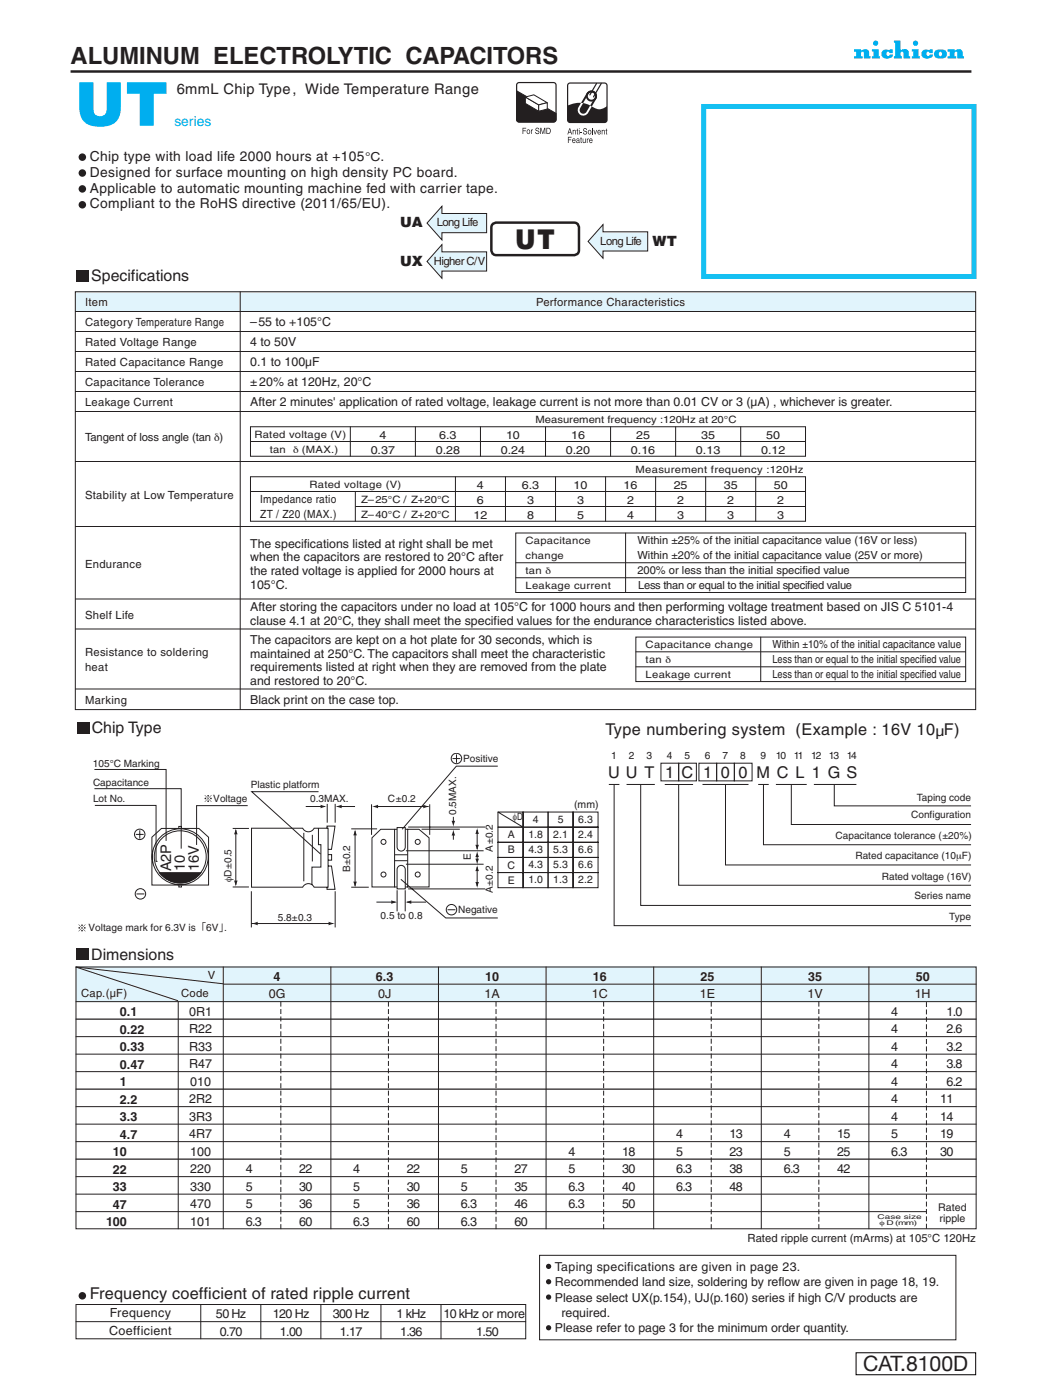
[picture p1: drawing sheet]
<svg xmlns="http://www.w3.org/2000/svg" width="210mm" height="280mm" viewBox="0 0 210 280" stroke-linecap="round" stroke-linejoin="round" font-family="sans-serif">
<defs><g id="words">
<text font-size="12" fill="#00aeef" x="15" y="25.1">UT</text>
<text font-size="5.4" fill="#231f20" x="103" y="49.8">UT</text>
<text font-size="4.8" fill="#231f20" x="14.1" y="12.9">ALUMINUM  ELECTROLYTIC  CAPACITORS</text>
<text font-size="4.2" fill="#231f20" x="172.5" y="274.2">CAT.8100D</text>
<g font-size="3.3" fill="#231f20">
<text x="121" y="147">Type numbering system (Example : 16V 10µF)</text>
<text x="18" y="259.8">Frequency coefficient of rated ripple current</text>
</g>
<g font-size="3.2" fill="#231f20">
<text x="18.2" y="56.3">Specifications</text>
<text x="18.3" y="146.7">Chip Type</text>
<text x="121.5" y="155.6">U U T</text>
<text x="132.9" y="155.6">1</text>
<text x="136.2" y="155.6">C</text>
<text x="140.5" y="155.6">1</text>
<text x="144" y="155.6">0</text>
<text x="147.6" y="155.6">0</text>
<text x="151.2" y="155.6">M C L 1 G S</text>
<text x="122.8" y="160.1">U U</text>
<text x="130.1" y="160.1">T 1</text>
<text x="148.9" y="160.1">0 M C</text>
<text x="166.7" y="160.1">G S</text>
<text x="18.2" y="191.9">Dimensions</text>
</g>
<g font-size="2.9" fill="#231f20">
<text x="35.3" y="18.8">6mmL Chip Type,   Wide Temperature Range</text>
<text x="32.9" y="169.8" transform="rotate(-90 32.9 169.8)">A2P</text>
<text x="35.6" y="169.8" transform="rotate(-90 35.6 169.8)">10</text>
<text x="38.4" y="169.8" transform="rotate(-90 38.4 169.8)">16V</text>
<text x="34.2" y="174.3" transform="rotate(-90 34.2 174.3)">A2P</text>
<text x="37" y="174.3" transform="rotate(-90 37 174.3)">10</text>
<text x="39.7" y="174.3" transform="rotate(-90 39.7 174.3)">16V</text>
</g>
<text font-size="2.8" fill="#00aeef" x="34.9" y="25.1">series</text>
<g font-size="2.8" fill="#231f20">
<text x="18" y="32.2">Chip type with load life 2000 hours at +105°C.</text>
<text x="18" y="35.3">Designed for surface mounting on high density PC board.</text>
<text x="18" y="38.5">Applicable to automatic mounting machine fed with carrier tape.</text>
<text x="18" y="41.7">Compliant to the RoHS directive (2011/65/EU).</text>
<text x="79.9" y="45.4">UA</text>
<text x="79.9" y="53.2">UX</text>
<text x="130.4" y="49.2">WT</text>
</g>
<g font-size="2.5" fill="#231f20">
<text x="50" y="65.2">–55 to +105°C</text>
<text x="50" y="69.2">4 to 50V</text>
<text x="50" y="73.2">0.1 to 100µF</text>
<text x="50" y="77.2">±20% at 120Hz, 20°C</text>
<text x="50" y="81.2">After 2 minutes' application of rated voltage, leakage current is not more than 0.01 CV or 3 (µA) , whichever is greater.</text>
<text x="50" y="109.5">The specifications listed at right shall be met</text>
<text x="50" y="112.3">when the capacitors are restored to 20°C after</text>
<text x="50" y="115">the rated voltage is applied for 2000 hours at</text>
<text x="50" y="117.8">105°C.</text>
<text x="50" y="122.3">After storing the capacitors under no load at 105°C for 1000 hours and then performing voltage treatment based on JIS C 5101-4</text>
<text x="50" y="125.1">clause 4.1 at 20°C, they shall meet the specified values for the endurance characteristics listed above.</text>
<text x="50" y="128.8">The capacitors are kept on a hot plate for 30 seconds, which is</text>
<text x="50" y="131.5">maintained at 250°C. The capacitors shall meet the characteristic</text>
<text x="50" y="134.3">requirements listed at right when they are removed from the plate</text>
<text x="50" y="137">and restored to 20°C.</text>
<text x="50" y="140.8">Black print on the case top.</text>
<text x="54.7" y="196.2">4</text>
<text x="75.1" y="196.2">6.3</text>
<text x="97" y="196.2">10</text>
<text x="118.5" y="196.2">16</text>
<text x="140" y="196.2">25</text>
<text x="161.5" y="196.2">35</text>
<text x="183" y="196.2">50</text>
<text x="24" y="203.2">0.1</text>
<text x="37.8" y="203.2">0R1</text>
<text x="53.7" y="199.7">0G</text>
<text x="75.5" y="199.7">0J</text>
<text x="96.8" y="199.7">1A</text>
<text x="118.3" y="199.7">1C</text>
<text x="139.8" y="199.7">1E</text>
<text x="161.3" y="199.7">1V</text>
<text x="178.1" y="203.2">4</text>
<text x="182.8" y="199.7">1H</text>
<text x="189.1" y="203.2">1.0</text>
<text x="24" y="206.7">0.22</text>
<text x="37.8" y="206.7">R22</text>
<text x="178.1" y="206.7">4</text>
<text x="189.1" y="206.7">2.6</text>
<text x="24" y="210.2">0.33</text>
<text x="24" y="213.7">0.47</text>
<text x="37.8" y="210.2">R33</text>
<text x="37.8" y="213.7">R47</text>
<text x="178.1" y="210.2">4</text>
<text x="178.1" y="213.7">4</text>
<text x="189.1" y="210.2">3.2</text>
<text x="189.1" y="213.7">3.8</text>
<text x="24" y="217.2">1</text>
<text x="24" y="220.7">2.2</text>
<text x="37.8" y="220.7">2R2</text>
<text x="38" y="217.2">010</text>
<text x="178.1" y="217.2">4</text>
<text x="178.1" y="220.7">4</text>
<text x="187.8" y="220.7">11</text>
<text x="189.1" y="217.2">6.2</text>
<text x="24" y="224.2">3.3</text>
<text x="24" y="227.7">4.7</text>
<text x="37.8" y="224.2">3R3</text>
<text x="37.8" y="227.7">4R7</text>
<text x="135.1" y="227.7">4</text>
<text x="145.8" y="227.7">13</text>
<text x="156.6" y="227.7">4</text>
<text x="167.3" y="227.7">15</text>
<text x="178.1" y="224.2">4</text>
<text x="178.1" y="227.7">5</text>
<text x="187.8" y="224.2">14</text>
<text x="187.8" y="227.7">19</text>
<text x="22.6" y="231.2">10</text>
<text x="38" y="231.2">100</text>
<text x="113.6" y="231.2">4</text>
<text x="124.3" y="231.2">18</text>
<text x="135.1" y="231.2">5</text>
<text x="145.8" y="231.2">23</text>
<text x="156.6" y="231.2">5</text>
<text x="167.3" y="231.2">25</text>
<text x="178.1" y="231.2">6.3</text>
<text x="187.8" y="231.2">30</text>
<text x="22.6" y="234.7">22</text>
<text x="22.6" y="238.2">33</text>
<text x="38" y="234.7">220</text>
<text x="38" y="238.2">330</text>
<text x="49.1" y="234.7">4</text>
<text x="49.1" y="238.2">5</text>
<text x="59.8" y="234.7">22</text>
<text x="59.8" y="238.2">30</text>
<text x="70.6" y="234.7">4</text>
<text x="70.6" y="238.2">5</text>
<text x="81.3" y="234.7">22</text>
<text x="81.3" y="238.2">30</text>
<text x="92.1" y="234.7">5</text>
<text x="92.1" y="238.2">5</text>
<text x="102.8" y="234.7">27</text>
<text x="102.8" y="238.2">35</text>
<text x="113.6" y="234.7">5</text>
<text x="113.6" y="238.2">6.3</text>
<text x="124.3" y="234.7">30</text>
<text x="124.3" y="238.2">40</text>
<text x="135.1" y="234.7">6.3</text>
<text x="135.1" y="238.2">6.3</text>
<text x="145.8" y="234.7">38</text>
<text x="145.8" y="238.2">48</text>
<text x="156.6" y="234.7">6.3</text>
<text x="167.3" y="234.7">42</text>
<text x="21.2" y="245.2">100</text>
<text x="22.6" y="241.7">47</text>
<text x="38" y="241.7">470</text>
<text x="38" y="245.2">101</text>
<text x="49.1" y="241.7">5</text>
<text x="49.1" y="245.2">6.3</text>
<text x="59.8" y="241.7">36</text>
<text x="59.8" y="245.2">60</text>
<text x="70.6" y="241.7">5</text>
<text x="70.6" y="245.2">6.3</text>
<text x="81.3" y="241.7">36</text>
<text x="81.3" y="245.2">60</text>
<text x="92.1" y="241.7">6.3</text>
<text x="92.1" y="245.2">6.3</text>
<text x="102.8" y="241.7">46</text>
<text x="102.8" y="245.2">60</text>
<text x="113.6" y="241.7">6.3</text>
<text x="124.3" y="241.7">50</text>
<text x="110.9" y="254.2">Taping specifications are given in page 23.</text>
<text x="110.9" y="257.3">Recommended land size, soldering by reflow are given in page 18, 19.</text>
<text x="21.9" y="263.5">Frequency</text>
<text x="43.2" y="263.6">50 Hz</text>
<text x="54.5" y="263.6">120 Hz</text>
<text x="66.5" y="263.6">300 Hz</text>
<text x="79.2" y="263.6">1 kHz</text>
<text x="88.6" y="263.6">10 kHz or more</text>
<text x="110.9" y="260.4">Please select UX(p.154), UJ(p.160) series if high C/V products are</text>
<text x="112.2" y="263.5">required.</text>
<text x="21.8" y="267">Coefficient</text>
<text x="43.9" y="267.1">0.70</text>
<text x="55.9" y="267.1">1.00</text>
<text x="67.9" y="267.1">1.17</text>
<text x="79.9" y="267.1">1.36</text>
<text x="95.2" y="267.1">1.50</text>
<text x="110.9" y="266.5">Please refer to page 3 for the minimum order quantity.</text>
</g>
<g font-size="2.5" fill="#fff">
<text x="185.6" y="241.8">Allowable</text>
<text x="185.6" y="245.3">ripple</text>
</g>
<g font-size="2.3" fill="#231f20">
<text x="87.3" y="45.2">Long Life</text>
<text x="86.7" y="52.9">Higher C/V</text>
<text x="119.9" y="48.9">Long Life</text>
<text x="17" y="65.3">Category Temperature Range</text>
<text x="17" y="61.2">Item</text>
<text x="107.1" y="61.2">Performance Characteristics</text>
<text x="17" y="69.3">Rated Voltage Range</text>
<text x="17" y="73.3">Rated Capacitance Range</text>
<text x="17" y="77.2">Capacitance Tolerance</text>
<text x="17" y="81.2">Leakage Current</text>
<text x="17" y="88.3">Tangent of loss angle (tan δ)</text>
<text x="17" y="99.7">Stability at Low Temperature</text>
<text x="52" y="100.6">Impedance ratio</text>
<text x="52" y="103.6">ZT / Z20 (MAX.)</text>
<text x="17" y="113.5">Endurance</text>
<text x="17" y="123.7">Shelf Life</text>
<text x="17" y="131.2">Resistance to soldering</text>
<text x="17" y="134.2">heat</text>
<text x="17" y="140.7">Marking</text>
<text x="41.5" y="195.9">V</text>
<text x="16.2" y="199.4">Cap.(µF)</text>
<text x="36.2" y="199.3">Code</text>
<text x="149.4" y="248.5">Rated ripple current (mArms) at 105°C 120Hz</text>
</g>
<g font-size="2.2" fill="#231f20">
<text x="75.8" y="87.7">4</text>
<text x="87.8" y="87.7">6.3</text>
<text x="101.1" y="87.7">10</text>
<text x="114.1" y="87.7">16</text>
<text x="127.1" y="87.7">25</text>
<text x="140.1" y="87.7">35</text>
<text x="153.1" y="87.7">50</text>
<text x="74.1" y="90.7">0.37</text>
<text x="87.1" y="90.7">0.28</text>
<text x="100.1" y="90.7">0.24</text>
<text x="113.1" y="90.7">0.20</text>
<text x="126.1" y="90.7">0.16</text>
<text x="139.1" y="90.7">0.13</text>
<text x="152.1" y="90.7">0.12</text>
<text x="95.3" y="97.7">4</text>
<text x="95.3" y="100.7">6</text>
<text x="104.3" y="97.7">6.3</text>
<text x="105.3" y="100.7">3</text>
<text x="114.6" y="97.7">10</text>
<text x="115.3" y="100.7">3</text>
<text x="124.6" y="97.7">16</text>
<text x="125.3" y="100.7">2</text>
<text x="134.6" y="97.7">25</text>
<text x="135.3" y="100.7">2</text>
<text x="144.6" y="97.7">35</text>
<text x="145.3" y="100.7">2</text>
<text x="154.6" y="97.7">50</text>
<text x="155.3" y="100.7">2</text>
<text x="94.6" y="103.7">12</text>
<text x="105.3" y="103.7">8</text>
<text x="115.3" y="103.7">5</text>
<text x="125.3" y="103.7">4</text>
<text x="135.3" y="103.7">3</text>
<text x="145.3" y="103.7">3</text>
<text x="155.3" y="103.7">3</text>
<text x="127.4" y="108.8">Within ±25% of the initial capacitance value (16V or less)</text>
<text x="127.4" y="111.8">Within ±20% of the initial capacitance value (25V or more)</text>
<text x="127.4" y="114.8">200% or less than the initial specified value</text>
<text x="127.5" y="117.8">Less than or equal to the initial specified value</text>
<text x="154.4" y="129.7">Within ±10% of the initial capacitance value</text>
<text x="154.4" y="135.7">Less than or equal to the initial specified value</text>
<text x="154.4" y="132.7">Less than or equal to the initial specified value</text>
</g>
<g font-size="2.1" fill="#231f20">
<text x="114.2" y="160.1">6.3</text>
<text x="114.7" y="161.6">(mm)</text>
<text x="100.1" y="163.2">A</text>
<text x="100.1" y="166.2">B</text>
<text x="101.4" y="167.6">A</text>
<text x="104.3" y="163.1">1.8</text>
<text x="104.3" y="166.2">4.3</text>
<text x="105.6" y="167.6">1.8</text>
<text x="106.4" y="164.5">4</text>
<text x="109.3" y="163.1">2.1</text>
<text x="109.3" y="166.2">5.3</text>
<text x="110.6" y="167.6">2.1</text>
<text x="111.4" y="164.5">5</text>
<text x="114.2" y="163.1">2.4</text>
<text x="114.2" y="166.2">6.6</text>
<text x="115.6" y="164.5">6.3</text>
<text x="115.6" y="167.6">2.4</text>
<text x="100.1" y="169.3">C</text>
<text x="100.1" y="172.3">E</text>
<text x="101.4" y="173.8">C</text>
<text x="101.4" y="170.6">B</text>
<text x="104.3" y="169.2">4.3</text>
<text x="104.3" y="172.2">1.0</text>
<text x="105.6" y="170.6">4.3</text>
<text x="105.6" y="173.6">4.3</text>
<text x="109.3" y="169.2">5.3</text>
<text x="109.3" y="172.2">1.3</text>
<text x="110.6" y="170.6">5.3</text>
<text x="110.6" y="173.6">5.3</text>
<text x="114.2" y="169.2">6.6</text>
<text x="114.2" y="172.2">2.2</text>
<text x="115.6" y="170.6">6.6</text>
<text x="115.6" y="173.6">6.6</text>
<text x="101.4" y="176.7">E</text>
<text x="105.6" y="176.6">1.0</text>
<text x="110.6" y="176.6">1.3</text>
<text x="115.6" y="176.6">2.2</text>
<text x="187.5" y="242.1">Rated</text>
<text x="187.7" y="244.4">ripple</text>
</g>
<g font-size="2" fill="#231f20">
<text x="50.8" y="87.6">Rated voltage (V)</text>
<text x="107" y="84.6">Measurement frequency :120Hz at 20°C</text>
<text x="53.9" y="90.6">tan</text>
<text x="58.5" y="90.6">δ (MAX.)</text>
<text x="127" y="94.6">Measurement frequency :120Hz</text>
<text x="61.8" y="97.6">Rated voltage (V)</text>
<text x="72.2" y="100.5">Z–25°C / Z+20°C</text>
<text x="72.2" y="103.6">Z–40°C / Z+20°C</text>
<text x="105" y="108.9">Capacitance</text>
<text x="105" y="111.9">change</text>
<text x="105" y="114.9">tan δ</text>
<text x="105" y="117.9">Leakage current</text>
<text x="129" y="129.7">Capacitance change</text>
<text x="129" y="135.7">Leakage current</text>
<text x="129" y="132.7">tan δ</text>
<text x="17.3" y="155.9">Lot No.</text>
<text x="17.3" y="152.8">Capacitance</text>
<text x="18.6" y="153.4">105°C Marking</text>
<text x="92.5" y="152.4">Positive</text>
<text x="122.1" y="151.7">1</text>
<text x="125.6" y="151.7">2</text>
<text x="129.2" y="151.7">3</text>
<text x="133.2" y="151.7">4</text>
<text x="136.8" y="151.7">5</text>
<text x="140.8" y="151.7">6</text>
<text x="144.4" y="151.7">7</text>
<text x="147.9" y="151.7">8</text>
<text x="151.9" y="151.7">9</text>
<text x="155" y="151.7">10</text>
<text x="158.6" y="151.7">11</text>
<text x="162.1" y="151.7">12</text>
<text x="165.6" y="151.7">13</text>
<text x="169.2" y="151.7">14</text>
<text x="18.6" y="160.4">Lot No.</text>
<text x="18.6" y="157.2">Capacitance</text>
<text x="42.6" y="160.4">Voltage</text>
<text x="50.1" y="157.6">Plastic platform</text>
<text x="62" y="160.3">0.3MAX.</text>
<text x="77.5" y="160.4">C±0.2</text>
<text x="89.9" y="158.5" transform="rotate(-90 89.9 158.5)">0.5MAX.</text>
<text x="123.4" y="156.1">1</text>
<text x="126.9" y="156.1">2</text>
<text x="134.5" y="156.1">4</text>
<text x="138.1" y="156.1">5</text>
<text x="142.1" y="156.1">6</text>
<text x="145.7" y="156.1">7</text>
<text x="149.2" y="156.1">8</text>
<text x="153.2" y="156.1">9</text>
<text x="156.3" y="156.1">10</text>
<text x="159.9" y="156.1">11</text>
<text x="163.4" y="156.1">12</text>
<text x="166.9" y="156.1">13</text>
<text x="170.5" y="156.1">14</text>
<text x="183.2" y="160.3">Taping code</text>
<text x="91.2" y="163" transform="rotate(-90 91.2 163)">0.5MAX.</text>
<text x="97.2" y="165.9" transform="rotate(-90 97.2 165.9)">A±0.2</text>
<text x="102.5" y="164.1">φD</text>
<text x="167" y="167.7">Capacitance tolerance (±20%)</text>
<text x="182.1" y="163.7">Configuration</text>
<text x="184.5" y="164.7">Taping code</text>
<text x="44.9" y="171.9" transform="rotate(-90 44.9 171.9)">φD±0.5</text>
<text x="68.7" y="170" transform="rotate(-90 68.7 170)">B±0.2</text>
<text x="94.1" y="172" transform="rotate(-90 94.1 172)">E</text>
<text x="98.5" y="170.3" transform="rotate(-90 98.5 170.3)">A±0.2</text>
<text x="168.3" y="172.2">Capacitance tolerance (±20%)</text>
<text x="170.9" y="171.9">Rated capacitance (10μF)</text>
<text x="183.4" y="168.1">Configuration</text>
<text x="46.2" y="176.4" transform="rotate(-90 46.2 176.4)">φD±0.5</text>
<text x="70" y="174.4" transform="rotate(-90 70 174.4)">B±0.2</text>
<text x="74.7" y="179.4">0.5 to 0.8</text>
<text x="90.2" y="178.2">Negative</text>
<text x="97.2" y="174.2" transform="rotate(-90 97.2 174.2)">A±0.2</text>
<text x="98.5" y="178.6" transform="rotate(-90 98.5 178.6)">A±0.2</text>
<text x="172.2" y="176.3">Rated capacitance (10μF)</text>
<text x="176.2" y="176">Rated voltage (16V)</text>
<text x="182.7" y="179.9">Series name</text>
<text x="55.5" y="184.2">5.8±0.3</text>
<text x="76.1" y="183.8">0.5 to 0.8</text>
<text x="91.5" y="182.6">Negative</text>
<text x="177.5" y="180.5">Rated voltage (16V)</text>
<text x="184" y="184.3">Series name</text>
<text x="189.7" y="184">Type</text>
<text x="17.7" y="186.2">Voltage mark for 6.3V is</text>
<text x="41.2" y="186.2">6V .</text>
</g>
<g font-size="1.3" fill="#231f20">
<text x="175.4" y="243.7">Case size</text>
<text x="175.8" y="245">φ D (mm)</text>
</g>
</g></defs>
<path d="M14.1 14.3h180" fill="none" stroke="#231f20" stroke-width=".49"/>
<g fill="#00aeef">
<path d="M174.2 9.8h1.4v1.4h.2v.5h-1.6v-.5h.3v-.9h-.3z"/>
<path d="M170.6 9.9h1.4v.1a1.32 1.32 0 0 1 1.6 .2l.1 .9 .2 .1v.5h-1.3v-1.2l-.3-.2-.3 .3v.6h.4v.5h-1.8v-.5h.5v-.9h-.5z"/>
<path d="M189.3 9.9h1.4v.1a1.32 1.32 0 0 1 1.6 .2v.9l.3 .1v.5h-1.3v-1.2l-.3-.2-.3 .3v.6h.4v.5h-1.8v-.5h.5v-.9h-.5z"/>
<path d="M182.2 9.8h1.3v1.4h.3v.5h-1.6v-.5h.3v-.9h-.3z"/>
<path d="M176.5 10.1l.5-.2 .7 .2 .1-.2h.6v.7h-.6l-.2-.2a.4 .4 0 0 0-.5 .4 .4 .4 0 0 0 .5 .4l.2-.3h.6a1.26 1.26 0 0 1-1.7 .7 .91 .91 0 0 1-.2-1.5z"/>
<path d="M184.4 10.1l.6-.2 .6 .2 .2-.2h.6v.7h-.6l-.2-.2a.4 .4 0 0 0-.5 .4 .4 .4 0 0 0 .5 .4l.2-.3h.6a1.26 1.26 0 0 1-1.7 .7 .91 .91 0 0 1-.3-1.5z"/>
<path d="M178.6 8.1h1.3v1.9a1.41 1.41 0 0 1 1.6 .2l.1 .9 .3 .1v.5h-1.4l-.1-1.3a.32 .32 0 0 0-.5 .2v.6l.3 .1v.4h-1.6v-.4l.3-.1v-2.6l-.2-.1z"/>
<path d="M187.7 10.4a.43 .43 0 0 0-.1 .5 .43 .43 0 0 0 .5 .3 .43 .43 0 0 0 .1-.5 .43 .43 0 0 0-.5-.3zM186.9 10.1l1-.2a.96 .96 0 0 1 1.3 .9 .96 .96 0 0 1-1.3 .9 .97 .97 0 0 1-1.1-.4 .97 .97 0 0 1 .1-1.2z"/>
<circle cx="175" cy="8.6" r=".53"/>
<circle cx="182.9" cy="8.6" r=".53"/>
</g>
<path d="M171.1 270.6h23.8v4.3h-23.8z" fill="none" stroke="#000" stroke-width=".2"/>
<g fill="#231f20">
<circle cx="16.5" cy="31.4" r=".75"/>
<circle cx="16.5" cy="34.6" r=".75"/>
<circle cx="16.5" cy="37.8" r=".75"/>
<circle cx="16.5" cy="41" r=".75"/>
</g>
<path d="M103.3 16.8l.4-.3 7.2 .1 .2 .4-.1 7.2-.4 .2-7.1-.1-.3-.4z" fill="#fff"/>
<path d="M103.3 16.8l.4-.3 7.2 .1 .2 .4-.1 7.2-.4 .2-7.1-.1-.3-.4z" fill="none" stroke="#231f20" stroke-width=".24"/>
<path d="M103.2 18.2l7.9 4.5-.1 1.5-.4 .2-7.1-.1-.3-.4z" fill="#231f20"/>
<path d="M103.2 18.2l7.9 4.5-.1 1.5-.4 .2-7.1-.1-.3-.4z" fill="none" stroke="#231f20" stroke-width=".2"/>
<path d="M105 19.4l2.6 1.6v1.3l-2.6-1.6z" fill="#fff"/>
<path d="M105 19.4l2.6 1.6v1.3l-2.6-1.6z" fill="none" stroke="#231f20" stroke-width=".2"/>
<path d="M105 19.4l1.7-.4 2.6 1.5-1.7 .5z" fill="#fff"/>
<path d="M105 19.4l1.7-.4 2.6 1.5-1.7 .5z" fill="none" stroke="#231f20" stroke-width=".2"/>
<path d="M107.6 21l1.8-.5v1.3l-1.8 .5z" fill="#fff"/>
<path d="M107.6 21l1.8-.5v1.3l-1.8 .5z" fill="none" stroke="#231f20" stroke-width=".2"/>
<g fill="#231f20">
<path d="M104.4 25.6h.7v.1h-.5v.4h.5v.1h-.5v.6h-.2z"/>
<path d="M106.1 25.9l.1 .1 .3-.1-.3 .4v.5h-.1z"/>
<path d="M107.1 25.6h.5l.1 .3-.3-.2-.3 .2 .6 .3a.41 .41 0 0 1-.2 .6 .41 .41 0 0 1-.6-.4l.5 .3 .2-.2-.6-.4z"/>
<path d="M108 25.6h.2l.3 1 .3-1h.2v1.2h-.2v-1l-.3 1h-.1l-.3-1v1h-.1z"/>
<path d="M105.4 26.1v.5a.29 .29 0 0 0 .4-.3 .29 .29 0 0 0-.4-.2zM105.4 25.9a.42 .42 0 0 1 .5 .4 .42 .42 0 0 1-.5 .4 .6 .6 0 0 1 0-.8z"/>
<path d="M109.3 25.7v1a.48 .48 0 0 0 .6-.5 .48 .48 0 0 0-.6-.5zM109.2 25.6h.4a.65 .65 0 0 1 .4 .6 .65 .65 0 0 1-.4 .6h-.4z"/>
</g>
<path d="M113.5 16.9l.4-.3 7.1 .1 .3 .4-.1 7.1-.4 .3-7.1-.1-.3-.4z" fill="#fff"/>
<path d="M113.5 16.9l.4-.3 7.1 .1 .3 .4-.1 7.1-.4 .3-7.1-.1-.3-.4z" fill="none" stroke="#231f20" stroke-width=".24"/>
<path d="M113.4 21.1a5.1 5.1 0 0 1 5.4 .5 2.14 2.14 0 0 0 2.5-.4v2.8l-.3 .4-7.1 .1-.4-.3-.1-.2z" fill="#231f20"/>
<path d="M119.2 16.7l-1.3 2.3M120.2 16.7l-1.6 2.7" fill="none" stroke="#231f20" stroke-width=".24"/>
<circle cx="118.2" cy="19.2" r=".92" fill="none" stroke="#231f20" stroke-width=".38"/>
<path d="M116.1 20.6h.4l-.6 1a.73 .73 0 0 0 .3 1 .73 .73 0 0 0 1-.2l.7-1.3 .3 .2-.7 1.3a1.11 1.11 0 0 1-1.5 .4 1.11 1.11 0 0 1-.4-1.5z" fill="#fff"/>
<g fill="#231f20">
<path d="M117.4 18.4a1.11 1.11 0 0 1 1.5-.1 1.11 1.11 0 0 1 .2 1.5l-.9 1.5-.3-.2 .9-1.5a.73 .73 0 0 0-.3-1 .73 .73 0 0 0-1 .2l-1 1.8h-.4z"/>
<path d="M114.4 26l.2 .1 .2-.1 .2 .1 .1 .8h-.2v-.7l-.1-.1-.2 .1v.7h-.2z"/>
<path d="M115.3 25.7l.2 .3-.1 .1 .1 .8-.2-.1v-.7h-.1z"/>
<path d="M116 26.3h.3v.2h-.3z"/>
<path d="M116.7 25.7h.5l.1 .3-.4-.2-.2 .2 .5 .3a.41 .41 0 0 1-.2 .6 .41 .41 0 0 1-.5-.4l.4 .3 .3-.2-.6-.4z"/>
<path d="M118.3 25.7h.2v1.2h-.2z"/>
<path d="M118.6 26h.1l.2 .7 .2-.7h.2l-.3 .9h-.1z"/>
<path d="M120.2 26l.2 .1 .2-.1 .2 .1 .1 .8h-.2v-.7l-.1-.1-.2 .1v.7h-.2z"/>
<path d="M121.1 25.7l.2 .3-.1 .1 .1 .8-.2-.1v-.7h-.1z"/>
<path d="M113.5 27.4h.7v.1h-.6v.4h.5v.1h-.5v.6h-.1z"/>
<path d="M116 27.5l.3 .2-.1 .1 .1 .8h-.2l-.1-.8h-.1z"/>
<path d="M116.4 27.7h.2v.6l.1 .2 .2-.2v-.6h.1v.9l-.1-.1-.2 .1-.2-.1z"/>
<path d="M117.3 27.7l.1 .2 .2-.2-.2 .4v.5h-.1z"/>
<path d="M113.8 25.8l-.1 .6h.3zM113.8 25.7h.1l.4 1.2h-.2l-.1-.4h-.4l-.1 .4h-.1z"/>
<path d="M115.7 25.7h.1v.1h-.1zM115.7 26h.1v.9h-.1z"/>
<path d="M117.7 26.2v.5a.29 .29 0 0 0 .3-.3 .29 .29 0 0 0-.3-.2zM117.6 26a.42 .42 0 0 1 .6 .4 .42 .42 0 0 1-.6 .4 .6 .6 0 0 1 0-.8z"/>
<path d="M119.6 26.2l-.1 .2h.4v-.2zM119.5 26h.4l.1 .2 .1 .3h-.6l.2 .3 .4-.2-.4 .3a.5 .5 0 0 1-.4-.4 .5 .5 0 0 1 .2-.5z"/>
<path d="M114.5 27.9v.2h.4l-.1-.2zM114.5 27.7h.4l.1 .2v.3h-.5l.2 .3 .3-.2-.3 .3a.5 .5 0 0 1-.4-.4 .5 .5 0 0 1 .2-.5z"/>
<path d="M115.3 28.2l.1 .3 .2-.1v-.3zM115.2 27.8l.3-.1 .2 .1 .2 .8-.3-.1-.4 .1v-.4l.4-.3-.1-.1-.3 .2z"/>
<path d="M117.9 27.9l-.1 .2h.5l-.1-.2zM117.9 27.7h.4l.1 .2v.3h-.6l.3 .3 .3-.2-.4 .3a.5 .5 0 0 1-.3-.4 .5 .5 0 0 1 .2-.5z"/>
</g>
<path d="M140.6 21.3h54v34h-54z" fill="none" stroke="#15c0f2" stroke-width=".99" stroke-linecap="butt"/>
<path d="M15.4 53.9h2.4v2.4h-2.4z" fill-rule="evenodd" fill="#231f20"/>
<g fill="#e1f4fc">
<path d="M48 58.3h147v4h-147z" fill-rule="evenodd"/>
<path d="M15 58.3h33v4h-33z" fill-rule="evenodd"/>
</g>
<g fill="none" stroke="#231f20" stroke-width=".2">
<path d="M48 58.3v83.7M15 119.8h180M15 125.8h180M15 137.8h180M30.4 167.4l1.9-1.7h7.4l2 1.8v9.5h-11.3z"/>
<circle cx="36" cy="171.3" r="5.2"/>
<circle cx="36" cy="171.3" r="5.6"/>
</g>
<path d="M31.8 174.5h8.4a5.2 5.2 0 0 1-8.4 0z" fill="#231f20"/>
<g fill="none" stroke="#231f20" stroke-width=".2">
<path d="M18.9 157.7h17.3v12M63.6 158.3h-13.3l13.8 12.5M19 161.1h12.2v11.2h.3M31.8 174.5h8.4a5.2 5.2 0 0 1-8.4 0zM46.5 165.7h3.2M46.5 177.4h3.2M49.5 161.1h-10.2v7.9M50.2 178.3v7.2M50.3 165.6h10.2a1.27 1.27 0 0 0 1.1 .8 1.27 1.27 0 0 0 1.2-.8h2.8v11.8h-2.8a1.27 1.27 0 0 0-1.2-.7 1.27 1.27 0 0 0-1.1 .7h-10.2zM60.7 166.6v9.7M62.4 167v5.3M63.6 165.6v3.3h.5v4.5h-1.8v3.6"/>
<path d="M65.3 165.6v-.4h1.6l-.7 4.7h-.6M65.4 160.8v3.7M65.5 170.9h.8v1.1h-.8M65.6 173.2h.6l.7 4.7h-1.6v-.5M67 160.8v3.7M67 178.3v7.2M74.3 167.6l1.8-1.7h2.7v11.5h-4.5zM78.8 177.4h2.7M78.8 165.9h2.7M81.5 165.9h2.2l2 1.7v9.8h-4.2z"/>
</g>
<path d="M79.3 165.5h1.7v3.9a.82 .82 0 0 1-.8 .8 .82 .82 0 0 1-.9-.8z" fill="#fff"/>
<path d="M79.3 165.5h1.7v3.9a.82 .82 0 0 1-.8 .8 .82 .82 0 0 1-.9-.8z" fill="none" stroke="#231f20" stroke-width=".2"/>
<path d="M79.6 173.3a.82 .82 0 0 1 .9-.2 .82 .82 0 0 1 .5 .8v3.9h-1.7v-3.9z" fill="#fff"/>
<g fill="none" stroke="#231f20" stroke-width=".2">
<path d="M18.9 153.9h14.3v14.3M99.5 153.2h-8.3l-10.8 12.7M27.1 166.9h1.6M27.3 178.8h1.5M27.9 166.1v1.6M47.1 166v11M70.2 165.8h5.1M70.2 177.4h3.5M74.2 160.9v6.1M78.8 171h2.7M78.8 172.1h2.7M79.3 178v4.3"/>
<path d="M79.6 173.3a.82 .82 0 0 1 .9-.2 .82 .82 0 0 1 .5 .8v3.9h-1.7v-3.9zM80.1 175.9l9 7.7h10.4M81 178v4.3M81.1 170.2h15.5M81.1 172.8h15.5M81.6 165.4h15.4M81.6 177.8h15.4M84.2 165.8h7.7M85.9 160.9v6.1M99.5 162.4h5v3h-5zM99.5 162.4l5 3M104.5 162.4h5v3h-5z"/>
<circle cx="27.9" cy="166.9" r="1.04"/>
<circle cx="28.1" cy="178.8" r="1.04"/>
</g>
<g fill="#231f20">
<path d="M46.8 176.1h.7l-.4 1.2z"/>
<path d="M47.1 165.7l.4 1.2h-.7z"/>
</g>
<path d="M61.1 161.3h3.8" fill="none" stroke="#231f20" stroke-width=".2"/>
<path d="M64.1 160.9l1.2 .4-1.2 .4z" fill="#231f20"/>
<path d="M67.4 161.3h3.5" fill="none" stroke="#231f20" stroke-width=".2"/>
<path d="M67 161.3l1.3-.4v.8z" fill="#231f20"/>
<path d="M50.2 184.7h16.3" fill="none" stroke="#231f20" stroke-width=".2"/>
<g fill="#231f20">
<path d="M50.3 184.7l1.2-.4v.8z"/>
<path d="M65.7 184.3l1.3 .4-1.3 .4z"/>
</g>
<path d="M74.7 161.3h10.9" fill="none" stroke="#231f20" stroke-width=".2"/>
<g fill="#231f20">
<path d="M74.3 161.3l1.2-.4v.8z"/>
<path d="M84.6 160.9l1.2 .4-1.2 .4z"/>
</g>
<path d="M70.9 166.2v11" fill="none" stroke="#231f20" stroke-width=".2"/>
<g fill="#231f20">
<path d="M70.6 176.3h.7l-.4 1.2z"/>
<path d="M70.9 165.9l.4 1.2h-.7z"/>
</g>
<path d="M75.2 180.4h3.8" fill="none" stroke="#231f20" stroke-width=".2"/>
<path d="M78.2 180.1l1.2 .3-1.2 .4z" fill="#231f20"/>
<path d="M81.3 180.4h3.8" fill="none" stroke="#231f20" stroke-width=".2"/>
<path d="M81 180.4l1.2-.3v.7z" fill="#231f20"/>
<path d="M95.3 166v3.8" fill="none" stroke="#231f20" stroke-width=".2"/>
<g fill="#231f20">
<path d="M95 169h.7l-.4 1.2z"/>
<path d="M95.3 165.6l.4 1.2h-.7z"/>
</g>
<path d="M95.3 170.9v1.2M95.3 173.4v3.8" fill="none" stroke="#231f20" stroke-width=".2"/>
<g fill="#231f20">
<path d="M95 176.4h.7l-.4 1.2z"/>
<path d="M95.3 173l.4 1.2h-.7z"/>
<path d="M95 171.7h.7l-.4 1.2z"/>
<path d="M95.3 170.2l.4 1.2h-.7z"/>
</g>
<path d="M90.6 163.4v1.1M90.6 166.8v1.1" fill="none" stroke="#231f20" stroke-width=".2"/>
<g fill="#231f20">
<path d="M90.2 164.2h.7l-.3 1.2z"/>
<path d="M90.6 165.9l.3 1.2h-.7z"/>
</g>
<g fill="none" stroke="#231f20" stroke-width=".2">
<path d="M90.4 151.7h1.6M91.2 150.9v1.7M35.7 165.6v-.3h.6v.4M35.7 177v.4h.6v-.3M99.5 165.4h5v3.1h-5zM99.5 168.5h5v3h-5zM99.5 171.5h5v3h-5zM99.5 174.5h5v3h-5zM104.5 165.4h5v3.1h-5zM104.5 168.5h5v3h-5zM104.5 171.5h5v3h-5zM104.5 174.5h5v3h-5z"/>
<path d="M109.5 162.4h5v3h-5zM109.5 165.4h5v3.1h-5zM109.5 168.5h5v3h-5zM109.5 171.5h5v3h-5zM109.5 174.5h5v3h-5zM114.5 162.4h5v3h-5zM114.5 165.4h5v3.1h-5zM114.5 168.5h5v3h-5zM114.5 171.5h5v3h-5zM114.5 174.5h5v3h-5zM89.4 182h1.6"/>
<circle cx="91.2" cy="151.7" r="1.04"/>
<circle cx="76.6" cy="174.9" r=".5"/>
<circle cx="76.6" cy="168.4" r=".5"/>
<circle cx="83.5" cy="174.9" r=".5"/>
<circle cx="83.5" cy="168.4" r=".5"/>
<circle cx="90.2" cy="181.9" r="1.04"/>
</g>
<g fill="#231f20">
<path d="M40.5 184.4h.6v.2h-.5v1.5h-.1z"/>
<path d="M44.3 184.7h.2v1.7h-.7v-.1h.5z"/>
<path d="M40.9 159l.7 .6 .7-.6-.7 .7 .6 .7-.6-.6-.7 .6 .6-.7zM42 159.7a.17 .17 0 0 1 .3 0 .17 .17 0 0 1-.3 0zM41.5 160.1h.2v.3h-.2zM41.4 159.2a.2 .2 0 0 1 .4 0 .2 .2 0 0 1-.4 0zM40.9 159.7a.17 .17 0 0 1 .3 0 .17 .17 0 0 1-.3 0z"/>
<path d="M15.7 184.9l.7 .6 .7-.6-.7 .7 .6 .7-.6-.7-.7 .7 .6-.7zM16.8 185.6a.17 .17 0 0 1 .3 0 .17 .17 0 0 1-.3 0zM16.3 186h.2v.3l-.2-.1zM16.2 185a.17 .17 0 0 1 .3 0 .17 .17 0 0 1-.3 0zM15.7 185.6a.17 .17 0 0 1 .3 0 .17 .17 0 0 1-.3 0z"/>
</g>
<g fill="none" stroke="#231f20" stroke-width=".2">
<path d="M121.7 156.9h2.1M122.7 156.9v28.2h71.3M125.2 156.9h5.6M128 156.9v24.2h66M132.1 152.6h3.5v3.6h-3.5zM132.8 156.9h5.7M135.6 152.6h3.5v3.6h-3.5zM135.6 156.9v20.1h58.4M139.7 152.6h3.5v3.6h-3.5zM140.4 156.9h9.2M143.2 152.6h3.5v3.6h-3.5zM145 156.9v16.1h49"/>
<path d="M146.7 152.6h3.6v3.6h-3.6zM151.5 156.9h2.1M152.5 156.9v12h41.5M155 156.9h6.2M158.1 156.9v8h35.9M162.6 156.9h8.5M166.7 156.9v4.3h27.3"/>
</g>
<path d="M15.5 144.4h2.4v2.4h-2.4z" fill-rule="evenodd" fill="#231f20"/>
<g fill="none" stroke="#231f20" stroke-width=".2">
<path d="M15 58.4h179.9v83.5h-179.9zM15 62.3h180M15 66.3h180M15 70.3h180M15 74.3h180M15 78.3h180M15 82.3h180M15 92.3h180M50 88.3h111M50 98.3h111M50 85.4h110.9v5.9h-110.9zM50 95.4h110.9v8.9h-110.9z"/>
<path d="M70 85.3v6M71 98.3v6M83 85.3v6M91 95.3v9M96 85.3v6M101 95.3v9M109 85.3v6M111 95.3v9M121 95.3v9M122 85.3v6M131 95.3v9M135 85.3v6"/>
<path d="M141 95.3v9M148 85.3v6M151 95.3v9M15 105.3h180M71 101.3h90M103 115.6h90M103 112.6h90M103 106.6h90v11.9h-90zM125 106.6v12M127 130.4h66M127 133.4h66M127.1 127.4h65.9v8.9h-65.9z"/>
<path d="M152 127.4v9"/>
</g>
<circle cx="16.5" cy="259.2" r=".75" fill="#231f20"/>
<path d="M15.1 264.3h90M15.2 260.9h89.8v6.9h-89.8zM40.1 260.8v7M52.1 260.8v7M64.1 260.8v7M76.1 260.8v7M88.1 260.8v7" fill="none" stroke="#231f20" stroke-width=".2"/>
<path d="M15.4 189.6h2.4v2.4h-2.4z" fill-rule="evenodd" fill="#231f20"/>
<path d="M15.1 193.3h180v7h-180z" fill-rule="evenodd" fill="#e1f4fc"/>
<g fill="none" stroke="#231f20" stroke-width=".2">
<path d="M15.2 193.4h179.8v52.4h-179.8zM44.6 196.8l-29.5-3.4 20.5 6.8M44.6 196.8h150.5M44.6 193.3v52.5M66.1 193.3v52.5M87.6 193.3v52.5M109.1 193.3v52.5M130.6 193.3v52.5M152.1 193.3v52.5M173.6 193.3v52.5M15.1 200.3h180M15.1 207.3h180"/>
<path d="M15.1 210.8h180M15.1 214.3h180M35.6 200.3v45.5M15.1 221.3h180M15.1 224.8h180M15.1 228.3h180M15.1 235.3h180M15.1 238.8h180M15.1 242.3h170"/>
</g>
<path d="M15.1 203.8h180M15.1 217.8h180M15.1 231.8h180" fill="none" stroke="#231f20" stroke-width=".25"/>
<path d="M56.1 200.3v45.5M77.6 200.3v45.5M99.1 200.3v45.5M120.6 200.3v45.5M142.1 200.3v45.5M163.6 200.3v45.5M185.1 200.4v45.3" fill="none" stroke="#231f20" stroke-width=".2" stroke-dasharray="1 .5" stroke-linecap="butt"/>
<path d="M98.5 44.7l.7-.2h15.5a.96 .96 0 0 1 1 1v4.5a.96 .96 0 0 1-1 1h-15.5a.96 .96 0 0 1-1-1v-4.5l.1-.5z" fill="none" stroke="#231f20" stroke-width=".49"/>
<path d="M120.5 44.9v1.5h8.9v3.8h-8.9v1.4l-3-3.3z" fill-rule="evenodd" fill="#e1f4fc"/>
<path d="M120.5 44.9v1.5h8.9v3.8h-8.9v1.4l-3-3.3z" fill="none" stroke="#231f20" stroke-width=".2"/>
<path d="M88.3 48.9v1.5h8.9v3.8h-8.9v1.5l-3-3.4z" fill-rule="evenodd" fill="#e1f4fc"/>
<path d="M88.3 48.9v1.5h8.9v3.8h-8.9v1.5l-3-3.4z" fill="none" stroke="#231f20" stroke-width=".2"/>
<path d="M88.3 41.3v1.4h8.9v3.8h-8.9v1.5l-3-3.4z" fill-rule="evenodd" fill="#e1f4fc"/>
<path d="M88.3 41.3v1.4h8.9v3.8h-8.9v1.5l-3-3.4z" fill="none" stroke="#231f20" stroke-width=".2"/>
<g fill="#231f20">
<circle cx="109.6" cy="253.3" r=".53"/>
<circle cx="109.6" cy="256.3" r=".53"/>
<circle cx="109.6" cy="259.4" r=".53"/>
<circle cx="109.6" cy="265.6" r=".53"/>
</g>
<path d="M107.8 251.1h83.2v16.9h-83.2z" fill="none" stroke="#231f20" stroke-width=".2"/>
<use href="#words"/>
</svg>
